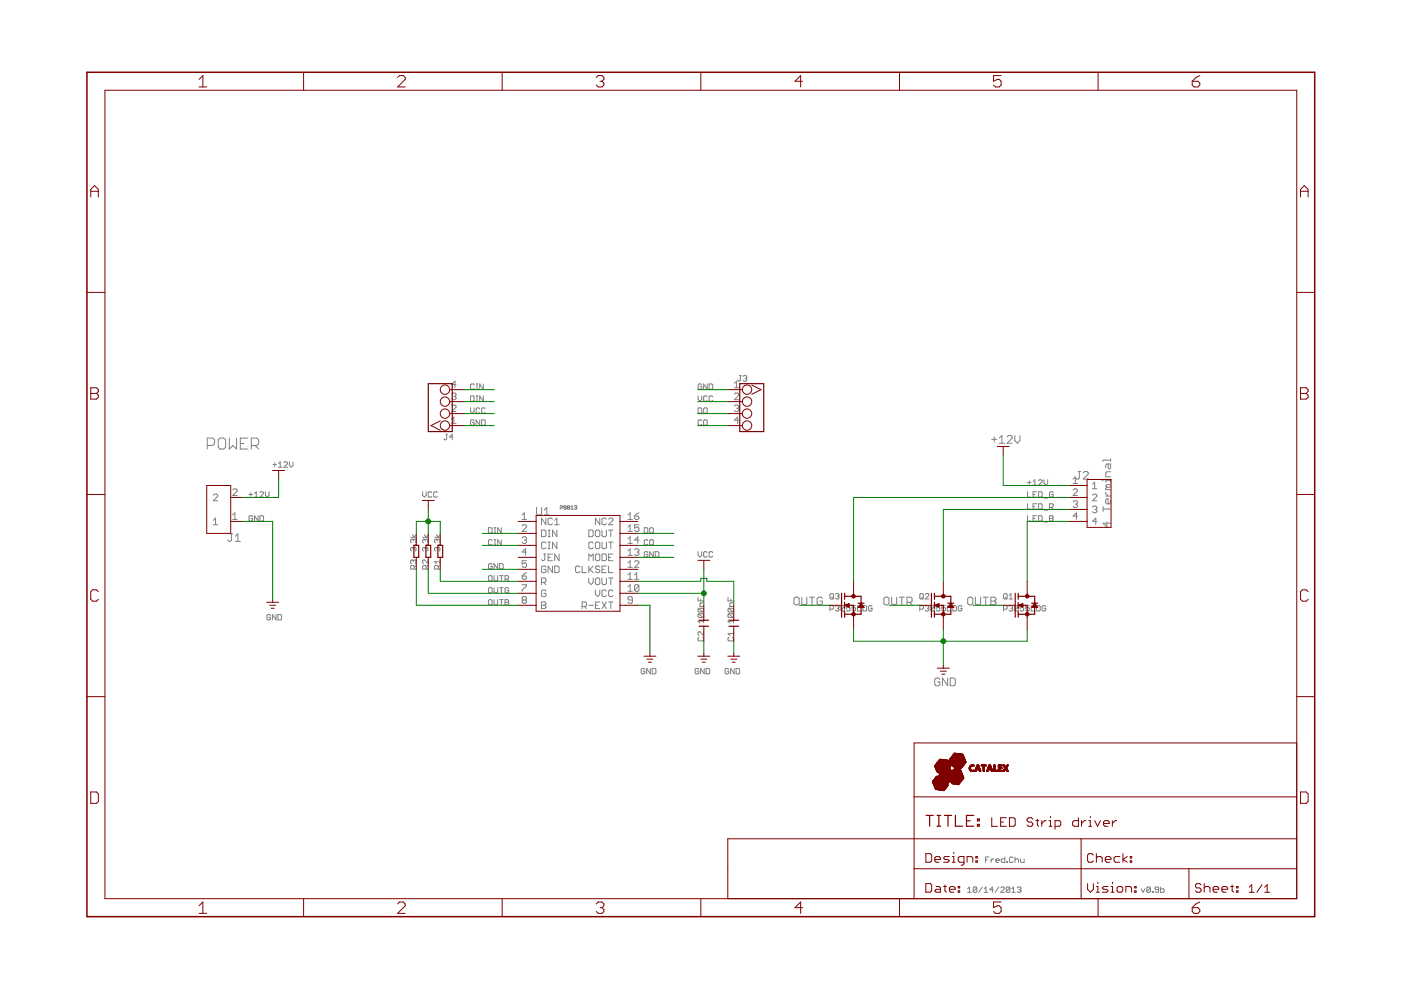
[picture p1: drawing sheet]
<svg xmlns="http://www.w3.org/2000/svg" width="297mm" height="210mm" viewBox="0 0 297 210" stroke-linecap="round" stroke-linejoin="round" font-family="sans-serif">
<g fill="none" stroke="#808080" stroke-width=".21">
<path d="M156.8 79.6h.4M157 79.6v1l-.2 .2-.4-.2M157.5 79.8l.3-.2h.3l.2 .2-.2 .4M43.9 94.4h1.2l.4-.4v-.7l-.4-.4h-1.2v2.3M46.7 92.9h.7l.4 .4v1.5l-.4 .4h-.7l-.4-.4v-1.5zM48.6 92.9v2.3l.8-.8 .8 .8v-2.3M50.9 94h.8M52.5 92.9h-1.6v2.3h1.6M53.3 94.4h1.2l.3-.4v-.7l-.3-.4h-1.2v2.3M54.1 94.4l.7 .8M57.9 98.5h.7M58.3 98.1v.8"/>
<path d="M59 98.3l.4-.4v1.2M59 99.1h.8M60.2 98.1l.2-.2h.4l.2 .2v.2l-.8 .8h.8M61.4 97.9v.8l.3 .4 .4-.4v-.8M94.5 92.1h.4M94.7 92.1v.9l-.2 .2-.4-.2M95.8 88.9l.4-.5v1.4M95.8 89.8h.9M95.8 86.1l.2-.2h.5l.2 .2v.2l-.9 1h.9M95.8 83.6l.2-.3h.5l.2 .3-.2 .5M96.1 92.6h-.8l.6-.5v1.1M96.2 84.1h.3"/>
<path d="M96.5 84.1l.2 .2-.2 .5h-.5l-.2-.3M96.7 81.5h-.9l.7-.7v1.4M99.8 86.5v.7l.3 .4 .4-.4v-.7M99.8 83.9h.5l.2 .2v.8l-.2 .2h-.5zM100.5 89.2l-.2-.2h-.4l-.1 .2v.8l.1 .2h.4l.2-.2v-.4h-.4M100.5 81.6l-.2-.2h-.4l-.1 .2v.8l.1 .1h.4l.2-.1M100.9 81.4h.4M100.9 82.5h.4M100.9 85.1h.4M100.9 83.9h.4M101.1 81.4v1.1M101.1 83.9v1.2"/>
<path d="M101.7 89v1.2l-.8-1.2v1.2M101.7 86.7l-.2-.2h-.4l-.2 .2v.7l.2 .2h.4l.2-.2M102.1 89h.6l.2 .2v.8l-.2 .2h-.6zM102.5 81.4v1.1l-.8-1.1v1.1M102.5 83.9v1.2l-.8-1.2v1.2M102.9 86.7l-.2-.2h-.4l-.2 .2v.7l.2 .2h.4l.2-.2M148 83.9v.8l.4 .4 .4-.4v-.8M148 86.5h.6l.2 .2v.7l-.2 .2h-.6zM148.8 89.2l-.2-.2h-.4l-.2 .2v.8l.2 .2h.4l.2-.2M148.8 81.6l-.2-.2h-.4l-.2 .2v.8l.2 .1h.4l.2-.1v-.4h-.4M149.4 86.5h.4l.1 .2v.7l-.1 .2h-.4l-.2-.2v-.7zM149.4 89h.4l.1 .2v.8l-.1 .2h-.4l-.2-.2v-.8z"/>
<path d="M149.9 81.4v1.1l-.7-1.1v1.1M149.9 84.1l-.1-.2h-.4l-.2 .2v.8l.2 .2h.4l.1-.2M150.3 81.4h.6l.2 .2v.8l-.2 .1h-.6zM151.1 84.1l-.2-.2h-.4l-.2 .2v.8l.2 .2h.4l.2-.2M155.7 83.6l.2-.3h.5l.2 .3v.2l-.9 1h.9M155.7 86.1l.2-.2h.5l.2 .2-.2 .5M155.7 81.3l.5-.5v1.4M155.7 82.2h.9M156.2 86.6h.2M156.4 86.6l.2 .2-.2 .5h-.5l-.2-.3M156.6 89.1h-.9l.7-.7v1.4M157.9 80.2h.2"/>
<path d="M158.1 80.2l.2 .2-.2 .4h-.3l-.3-.2M210.2 93.2h1.1M210.8 92.6v1.1M211.9 92.9l.5-.5v1.6M211.9 94h1.1M213.5 92.6l.3-.2h.5l.3 .2v.3l-1.1 1.1h1.1M215.2 92.4v1l.5 .6 .5-.6v-1M228.6 100h.5M228.8 100v1.3l-.2 .3h-.3l-.3-.3M234.9 98.4v.8l.3 .3 .3-.3v-.8h-.8l-.3 .3v.5M235.5 97.6h-1.6v.2M235.5 97.3v.5"/>
<path d="M45.2 111.3h1M45.2 105l.3-.2h.4l.3 .2v.2l-1 1h1M45.2 110.3l.5-.4v1.4M48.8 113.2h.5M49.1 113.2v1.3l-.3 .3h-.3l-.2-.3M49.3 110.1h1M49.3 103.9l.3-.2h.4l.3 .2v.2l-1 1h1M49.3 109.2l.5-.5v1.4M49.9 114.8h1.1M49.9 113.7l.5-.5v1.6M52.8 104.8h.8M53.2 104.5v.7"/>
<path d="M53.6 109.5l-.2-.2h-.4l-.2 .2v.8l.2 .2h.4l.2-.2v-.4h-.4M54 105.4h.7M54 104.6l.3-.3v1.1M54.7 109.3v1.2l-.7-1.2v1.2M55.1 109.3h.6l.2 .2v.8l-.2 .2h-.6zM55.1 104.5l.2-.2h.4l.2 .2v.1l-.8 .8h.8M56.3 104.3v.7l.4 .4 .3-.4v-.7M87.1 113.9h1.1M87.4 113.3l.4 .6 .4-.6M87.6 116.3l-.2-.2-.3 .2v.3l.1 .2M87.6 116.3l.2-.2 .4 .2v.3l-.2 .2M87.6 114.5l-.2-.2-.3 .2v.4l.1 .2"/>
<path d="M87.6 114.5l.2-.2 .4 .2v.4l-.2 .2M87.6 118.9l-.2-.2-.3 .2v.4l.1 .2M87.6 114.5v.2M87.6 116.3v.2M87.6 118.9v.2M87.6 118.9l.2-.2 .4 .2v.4l-.2 .2M88 115.5h.2v.2h-.2zM88.2 119.9l-.4 .4M89.6 113.9h1.1M89.6 104.3v.7l.4 .4 .4-.4v-.7M90 113.3l.4 .6 .3-.6M90.2 116.3l-.2-.2-.4 .2v.3l.2 .2"/>
<path d="M90.2 116.3l.2-.2 .3 .2v.3l-.1 .2M90.2 114.5l-.2-.2-.4 .2v.4l.2 .2M90.2 114.5l.2-.2 .3 .2v.4l-.1 .2M90.2 114.5v.2M90.2 116.3v.2M90.6 115.5h.1v.2h-.1zM90.7 118.7v.8l-.7-.8-.4 .2v.4l.2 .2M90.7 119.9l-.3 .4M91.5 104.5l-.1-.2h-.4l-.2 .2v.7l.2 .2h.4l.1-.2M92.1 113.9h1.2M92.5 113.3l.4 .6 .4-.6M92.7 116.3l-.2-.2-.4 .2v.3l.2 .2"/>
<path d="M92.7 114.5l-.2-.2-.4 .2v.4l.2 .2M92.7 116.3l.2-.2 .4 .2v.3l-.2 .2M92.7 114.5v.2M92.7 116.3v.2M92.7 114.5l.2-.2 .4 .2v.4l-.2 .2M92.7 104.5l-.2-.2h-.4l-.2 .2v.7l.2 .2h.4l.2-.2M93.1 115.5h.2v.2h-.2zM93.3 118.7v.8M93.3 119.9l-.4 .4M93.3 119.1h-1.2l.4 .4M103.6 111.9h.5l.2 .2v.7l-.2 .2h-.5zM104.3 119.7l-.2-.2h-.3l-.2 .2v.8l.2 .1h.3l.2-.1v-.4h-.4"/>
<path d="M104.3 114.6l-.2-.2h-.3l-.2 .2v.8l.2 .2h.3l.2-.2M104.8 113h.3M104.8 111.9h.3M104.8 114.4h.3M104.8 115.6h.3M104.9 111.9v1.1M104.9 114.4v1.2M105.5 119.5v1.1l-.7-1.1v1.1M105.9 119.5h.6l.2 .2v.8l-.2 .1h-.6zM106.3 111.9v1.1l-.8-1.1v1.1M106.3 114.4v1.2l-.8-1.2v1.2M110.7 111.5l.2-.2h.5l.2 .2v.2l-.9 1h.9"/>
<path d="M110.7 109.2l.5-.5v1.4M110.7 110.1h.9M110.7 114l.2-.2h.5l.2 .2-.2 .5M111.2 114.5h.2M111.4 114.5l.2 .2-.2 .5h-.5l-.2-.2M111.6 118.9h-.9v.7l.5-.2 .4 .2v.5l-.2 .2h-.5l-.2-.2M111.6 117.1h-.9l.7-.7v1.4M113.7 107.6v1.3l.3 .3h.6l.2-.3v-1.3M114.8 112.4h.7l.2 .2v1l-.2 .2h-.7zM115.3 117.5h.4M115.4 109.2h1.1M115.4 108.1l.5-.5v1.6"/>
<path d="M115.5 117.5v1.1l-.2 .3-.5-.3M115.7 109.9v1.4l-.9-1.4v1.4M115.7 115.2l-.2-.3h-.5l-.2 .3v.9l.2 .2h.5l.2-.2M116.2 113.8h.5M116.2 112.4h.5M116.2 114.9h.5M116.2 116.3h.5M116.2 118.2h.5M116.4 112.4v1.4M116.4 114.9v1.4M117.1 110.1l-.2-.2h-.5l-.2 .2v.9l.2 .3h.5l.2-.3M117.1 117.5h-.9v1.4h.9"/>
<path d="M117.6 111.3h.9M117.6 110.3l.5-.4v1.4M118.1 112.4v1.4l-1-1.4v1.4M118.1 114.9v1.4l-1-1.4v1.4M118.5 117.5v1.4l-.9-1.4v1.4M118.8 107.7l.5-.1-.2-.4h-.3v.8M120 107.6l-.5-.1 .2-.3 .3 .2v.4l-.1 .2-.4-.2M120.4 107.6v-.4l.4 .2-.2 .2M120.4 107.6v.4l.4-.2-.2-.2M120.4 107.6h.2M121 108h.5M121 107.5l.3-.3v.8"/>
<path d="M121.8 107.4l.4-.2 .1 .2-.1 .2M122 107.6h.2M122.2 107.6l.1 .1-.1 .3-.4-.2M124.8 112.4h.7l.3 .2v1l-.3 .2h-.7zM124.8 118.9v-1.4l.5 .4 .5-.4v1.4M125.8 115.2l-.3-.3h-.4l-.3 .3v.9l.3 .2h.4l.3-.2M126.2 112.6l.3-.2h.4l.3 .2v1l-.3 .2h-.4l-.3-.2zM126.2 115.2l.3-.3h.4l.3 .3v.9l-.3 .2h-.4l-.3-.2zM126.2 117.7l.3-.2h.4l.3 .2v.9l-.3 .3h-.4l-.3-.3zM127.2 109.9v1.4l-1-1.4v1.4M127.6 112.4v1.2l.3 .2h.4l.3-.2v-1.2M127.6 114.9v1.2l.3 .2h.4l.3-.2v-1.2"/>
<path d="M127.6 117.5h.7l.3 .2v.9l-.3 .3h-.7zM128.6 110.1l-.3-.2h-.4l-.3 .2v.9l.3 .3h.4l.3-.3M129 110.1l.3-.2h.4l.3 .2v.2l-1 1h1M129 112.4h1M129 114.9h1M129 118.2h.5M129.5 112.4v1.4M129.5 114.9v1.4M130 117.5h-1v1.4h1M133.1 110.1h1M133.1 112.7h1M133.1 115.2h1"/>
<path d="M133.1 109.2l.5-.5v1.4M133.1 111.7l.5-.4v1.4M133.1 114.3l.5-.5v1.4M133.1 116.8l.5-.4v1.4M133.1 119.4l.5-.5v1.4M133.1 117.8h1M134.5 109.4h.7l.3 .5-.3 .2h-.4l-.3-.2zM134.5 116.6l.3-.2h.4l.3 .2-.3 .5M134.5 119.1l.3-.2h.4l.3 .2v.3l-1 .9h1M135 117.1h.2M135.2 117.1l.3 .2-.3 .5h-.4l-.3-.3M135.5 111.3h-1v.7l.5-.3 .5 .3v.4l-.3 .3h-.4l-.3-.3"/>
<path d="M135.5 114.5h-1l.7-.7v1.4M135.5 108.7l-1 .7M136.6 111.9h.6l.2 .2v.7l-.2 .2h-.6zM137.4 117.2l-.2-.2h-.4l-.2 .2v.7l.2 .2h.4l.2-.2v-.4h-.4M137.4 114.6l-.2-.2h-.4l-.2 .2v.8l.2 .2h.4l.2-.2M137.8 112.1l.1-.2h.4l.2 .2v.7l-.2 .2h-.4l-.1-.2zM137.9 114.4h.4l.2 .2v.8l-.2 .2h-.4l-.1-.2v-.8zM138.5 117v1.1l-.7-1.1v1.1M138.9 117h.6l.2 .2v.7l-.2 .2h-.6zM148 117v.7l.4 .4 .4-.4v-.7M149.9 117.2l-.1-.2h-.4l-.2 .2v.7l.2 .2h.4l.1-.2M151.1 117.2l-.2-.2h-.4l-.2 .2v.7l.2 .2h.4l.2-.2"/>
<path d="M217.8 106.8v1.1h.8M217.8 109.3v1.2h.8M217.8 104.3v1.1h.8M217.8 102.3h.8M218.2 101.9v.8M219 109.9h.4M219 104.8h.4M219 107.4h.4M219 102.1l.4-.4v1.2M219 102.9h.8M219.8 106.8h-.8v1.1h.8M219.8 109.3h-.8v1.2h.8"/>
<path d="M219.8 104.3h-.8v1.1h.8M220.2 106.8h.6l.2 .2v.8l-.2 .1h-.6zM220.2 101.9l.2-.2h.4l.2 .2v.2l-.8 .8h.8M220.2 104.3h.6l.2 .2v.7l-.2 .2h-.6zM220.2 109.3h.6l.2 .2v.8l-.2 .2h-.6zM221.4 110.7h.7M221.4 105.6h.7M221.4 108.1h.7M221.4 101.7v.8l.3 .4 .4-.4v-.8M222.5 107.6h.6l.2-.2v-.4l-.2-.2h-.6v1.1M222.5 109.3h.6l.2 .2-.2 .4 .2 .4-.2 .2h-.6zM222.5 109.9h.6"/>
<path d="M222.9 107.6l.4 .3M223.3 104.5l-.2-.2h-.4l-.2 .2v.7l.2 .2h.4l.2-.2v-.4h-.4M227.5 101.6l.5-.5v1.4M227.5 102.5h1M227.5 106.4l.3-.2h.4l.3 .2-.3 .5M227.5 103.9l.3-.2h.4l.3 .2v.2l-1 1h1M228 106.9h.2M228.2 106.9l.3 .2-.3 .5h-.4l-.3-.2M228.5 109.4h-1l.7-.7v1.4M229.7 100.2l.2-.2h.6l.2 .2v.3l-1 1.1h1M231.6 102.7l.5-.5v1.4M231.6 103.6h1"/>
<path d="M231.6 105l.3-.2h.4l.3 .2v.2l-1 1h1M231.6 107.5l.3-.2h.4l.3 .2-.3 .5M232.1 108h.2M232.3 108l.3 .2-.3 .5h-.4l-.3-.2M232.6 110.6h-1l.7-.7v1.4M233.6 101.9h.3M233.9 107.9h1.6M233.9 107.4v1.1M234.4 104.4v.2l.5 .6M234.4 105.2h1.1M234.7 110.7v1l-.8-.8h1.6M234.7 103.3l-.3 .2v.3h1.1"/>
<path d="M234.7 103.3h.8M235.5 101.7v.5M235.5 106v.6l-.3 .2h-.5l-.3-.2v-.6l.3-.3h.2v1.1M235.5 100h-.8l-.3 .3v.8h1.1M235.5 101.9h-1.1v.3M235.5 102.8h-.8l-.3 .2 .3 .3M57.4 130.5l-.2-.2h-.4l-.2 .2v.8l.2 .1h.4l.2-.1v-.4h-.4M58.5 130.3v1.1l-.7-1.1v1.1M58.9 130.3h.6l.2 .2v.8l-.2 .1h-.6zM87.8 120.6v-.5l-.2-.2h-.4l-.1 .2v.5h1.1M90.4 120.6v-.5l-.2-.2h-.4l-.2 .2v.5h1.1M92.9 120.6v-.5l-.2-.2h-.4l-.2 .2v.5h1.2"/>
<path d="M103.6 127.3l.2-.2h.3l.2 .2v.8l-.2 .2h-.3l-.2-.2zM103.8 122h.3l.2 .2v.8l-.2 .2h-.3l-.2-.2v-.8zM103.8 124.6h.3l.2 .2v.7l-.2 .2h-.3l-.2-.2v-.7zM104.8 122v1l.1 .2h.4l.2-.2v-1M104.8 124.6v.9l.1 .2h.4l.2-.2v-.9M104.8 127.1v1l.1 .2h.4l.2-.2v-1M105.9 122h.8M105.9 124.6h.8M105.9 127.1h.8M106.3 122v1.2M106.3 124.6v1.1M106.3 127.1v1.2"/>
<path d="M107.1 122.8h.6l.1-.2v-.4l-.1-.2h-.6v1.2M107.1 127.1h.6l.1 .2-.1 .4 .1 .4-.1 .2h-.6zM107.1 127.7h.6M107.5 122.8l.3 .4M107.8 124.8l-.1-.2h-.4l-.2 .2v.7l.2 .2h.4l.1-.2v-.3h-.3M110.7 122.1h.7l.2 .5-.2 .2h-.5l-.2-.2zM110.7 124h.9v.2l-.9 .9v.3M110.9 127.2l-.2-.2 .2-.5h.5l.2 .2-.2 .5M110.9 127.2l-.2 .2 .2 .5h.5l.2-.2-.2-.5M110.9 127.2h.5M111.6 121.4l-.9 .7M114.8 123.5h.7l.2-.2v-.5l-.2-.2h-.7v1.4"/>
<path d="M114.8 127.6h.7l.2 .3-.2 .4 .2 .5-.2 .2h-.7zM114.8 128.3h.7M115.3 123.5l.4 .5M115.7 120.2l-.2-.2h-.5l-.2 .2v1l.2 .2h.5l.2-.2v-.5h-.4M115.7 125.3l-.2-.2h-.5l-.2 .2v1l.2 .2h.5l.2-.2v-.5h-.4M117.1 120v1.4l-.9-1.4v1.4M117.6 120h.7l.2 .2v1l-.2 .2h-.7zM123 120.2l-.3-.2h-.4l-.3 .2v1l.3 .2h.4l.3-.2M123.4 128.6h.7l.3-.3v-.4l-.3-.3h-.7v1.4M123.4 120v1.4h1M123.9 128.6l.5 .4M124.8 128.3h1"/>
<path d="M124.8 120v1.4M124.8 122.6v.9l.5 .5 .5-.5v-.9M125.1 120.7l.7 .7M125.8 120l-1 .9M126.2 125.1v.9l.5 .5 .5-.5v-.9M126.2 128.3h.5M126.5 122.6h.4l.3 .2v.9l-.3 .3h-.4l-.3-.3v-.9zM127.2 120.2l-.3-.2h-.4l-.3 .5 .3 .2h.4l.3 .5-.3 .2h-.4l-.3-.2M127.2 127.6h-1v1.4h1M127.6 120.7h.5M127.6 122.6v1.1l.3 .3h.4l.3-.3v-1.1M127.6 127.6l1 1.4"/>
<path d="M128.6 120h-1v1.4h1M128.6 125.3l-.3-.2h-.4l-.3 .2v1l.3 .2h.4l.3-.2M128.6 127.6l-1 1.4M129 120v1.4h1M129 122.6h1M129 127.6h1M129.5 122.6v1.4M129.5 127.6v1.4M130 125.3l-.3-.2h-.4l-.3 .2v1l.3 .2h.4l.3-.2M133.1 120.3h1M133.1 122.8h1M133.1 124.4l.5-.4v1.4"/>
<path d="M133.1 121.9l.5-.5v1.4M133.1 125.4h1M134.1 127.2h-.7l-.3-.2 .3-.5h.4l.3 .2v1l-.3 .2h-.4l-.3-.2M134.5 122.8h1M134.5 121.9l.5-.5v1.4M135.5 124.2l-.3-.2h-.4l-.3 .2v.9M135.5 124.2v.9l-.3 .3h-.4l-.3-.3M135.5 124.2l-1 .9M148 126.6v.8h1.2M148.2 129h.8l.2 .2v.4l-.2 .2M148.2 130.1l-.2 .2v.4l.2 .2h.8M148.2 130.1h.8l.2 .2v.4l-.2 .2"/>
<path d="M148.2 129l-.2 .2v.4l.2 .2h.8M148.2 135.1l-.2 .2v.4l.2 .2h.8l.2-.2v-.4l-.2-.2M148.2 130.1l.8 .8M148.2 129l.8 .8M148.6 127v.4M149.2 131.7h-1.2l.4 .4M149.2 127.8h-.6l-.2 .2v.6h.8M149.2 131.3v.8M149.2 133.9v.8l-.8-.8-.4 .2v.4l.2 .2M154.3 126.6v.8h1.2M154.5 129h.8l.2 .2v.4l-.2 .2M154.5 130.1h.8l.2 .2v.4l-.2 .2"/>
<path d="M154.5 135.1l-.2 .2v.4l.2 .2h.8l.2-.2v-.4l-.2-.2M154.5 130.1l-.2 .2v.4l.2 .2h.8M154.5 129l-.2 .2v.4l.2 .2h.8M154.5 130.1l.8 .8M154.5 129l.8 .8M154.9 127v.4M155.5 131.7h-1.2l.4 .4M155.5 131.3v.8M155.5 133.9v.8M155.5 127.8h-.6l-.2 .2v.6h.8M155.5 134.3h-1.2l.4 .4M168.6 126.6h.6l.2 .3v1.1l-.2 .2h-.6l-.3-.2v-1.1z"/>
<path d="M170 126.6v1.4l.2 .2h.6l.3-.2v-1.4M171.6 126.6h1.1M172.2 126.6v1.6M174.3 126.9l-.2-.3h-.6l-.3 .3v1.1l.3 .2h.6l.2-.2v-.6h-.5M176 129.2h.5l.2-.2v-.4l-.2-.2h-.5v1.1M176.1 125.9h.4l.2 .1v.8l-.2 .2h-.4l-.1-.2v-.8zM176.3 126.6l.4 .4M177.1 128.6l.2-.2h.4l.2 .2-.2 .4M177.1 126l.2-.1h.4l.2 .1-.2 .4M177.5 129h.2M177.5 126.4h.2M177.7 126.4l.2 .2-.2 .4h-.4l-.2-.2"/>
<path d="M177.7 129l.2 .2-.2 .3h-.4l-.2-.2M179 128.6l-.1-.2h-.4l-.2 .2v.7M179 128.6v.7l-.1 .2h-.4l-.2-.2M179 128.6l-.7 .7M180.2 128.4h-.7v.6l.3-.2 .4 .2v.3l-.2 .2h-.4l-.1-.2M181.4 128.4h-.8v.6l.4-.2 .4 .2v.3l-.2 .2h-.4l-.2-.2M181.8 128.4v1.1h.8M183 128.4h.5l.2 .2v.7l-.2 .2h-.5zM184.9 128.6l-.2-.2h-.4l-.2 .2v.7l.2 .2h.4l.2-.2v-.3h-.4M187.7 126.6h.5l.3 .3v1.1l-.3 .2h-.5l-.3-.2v-1.1zM189 126.6v1.4l.3 .2h.5l.3-.2v-1.4M190.7 126.6h1"/>
<path d="M191.2 126.6v1.6M192.3 127.7h.8l.3-.3v-.5l-.3-.3h-.8v1.6M192.8 127.7l.6 .5M195 129.2h.6l.2-.2v-.4l-.2-.2h-.6v1.1M195.2 125.9h.4l.2 .1v.8l-.2 .2h-.4l-.2-.2v-.8zM195.4 126.6l.4 .4M196.2 128.6l.2-.2h.3l.2 .2-.2 .4M196.2 126l.2-.1h.3l.2 .1v.2l-.7 .8h.7M196.6 129h.1M196.7 129l.2 .2-.2 .3h-.3l-.2-.2M198.1 128.6l-.2-.2h-.4l-.2 .2v.7M198.1 128.6v.7l-.2 .2h-.4l-.2-.2"/>
<path d="M198.1 128.6l-.8 .7M199.3 128.4h-.8v.6l.4-.2 .4 .2v.3l-.2 .2h-.4l-.2-.2M200.4 128.4h-.7v.6l.3-.2 .4 .2v.3l-.2 .2h-.3l-.2-.2M200.9 128.4v1.1h.7M202 128.4h.6l.2 .2v.7l-.2 .2h-.6zM203.9 128.6l-.1-.2h-.4l-.2 .2v.7l.2 .2h.4l.1-.2v-.3h-.3M205.4 126.6h.6l.2 .3v1.1l-.2 .2h-.6l-.2-.2v-1.1zM206.8 126.6v1.4l.3 .2h.5l.3-.2v-1.4M208.4 126.6h1.1M209 126.6v1.6M210.1 127.4h.8M210.1 126.6h.8l.3 .3v.3l-.3 .2 .3 .3v.3l-.3 .2h-.8z"/>
<path d="M212.8 129.2h.5l.2-.2v-.4l-.2-.2h-.5v1.1M213 125.9h.3l.2 .1v.8l-.2 .2h-.3l-.2-.2v-.8zM213.1 126.6l.4 .4M214 128.6l.1-.2h.4l.2 .2-.2 .4M214 127h.7M214 126.2l.3-.3v1.1M214.3 129h.2M214.5 129l.2 .2-.2 .3h-.4l-.1-.2M215.9 128.6l-.2-.2h-.4l-.2 .2v.7M215.9 128.6v.7l-.2 .2h-.4l-.2-.2M215.9 128.6l-.8 .7M217 128.4h-.7v.6l.4-.2 .3 .2v.3l-.1 .2h-.4l-.2-.2"/>
<path d="M218.2 128.4h-.8v.6l.4-.2 .4 .2v.3l-.2 .2h-.4l-.2-.2M218.6 128.4v1.1h.8M219.8 128.4h.6l.2 .2v.7l-.2 .2h-.6zM221.7 128.6l-.2-.2h-.4l-.1 .2v.7l.1 .2h.4l.2-.2v-.3h-.4M136.7 141.9l-.2-.2h-.4l-.1 .2v.8l.1 .2h.4l.2-.2v-.4h-.4M137.9 141.7v1.2l-.8-1.2v1.2M138.3 141.7h.6l.2 .2v.8l-.2 .2h-.6zM148.1 141.9l-.1-.2h-.4l-.2 .2v.8l.2 .2h.4l.1-.2v-.4h-.3M149.3 141.7v1.2l-.8-1.2v1.2M149.7 141.7h.6l.2 .2v.8l-.2 .2h-.6zM154.5 141.9l-.2-.2h-.4l-.2 .2v.8l.2 .2h.4l.2-.2v-.4h-.4M155.7 141.7v1.2l-.8-1.2v1.2"/>
<path d="M156.1 141.7h.5l.2 .2v.8l-.2 .2h-.5zM199.3 144l-.3-.2h-.5l-.3 .2v1.1l.3 .3h.5l.3-.3v-.5h-.6M200.9 143.8v1.6l-1.1-1.6v1.6M201.5 143.8h.8l.2 .2v1.1l-.2 .3h-.8zM205.1 188.4l.4-.3v1.1M205.1 189.2h.8M207.1 188.3l-.2-.2h-.4l-.2 .2v.7M207.1 188.3v.7l-.2 .2h-.4l-.2-.2M207.1 188.3l-.8 .7M208.3 188.1l-.8 1.1M208.7 189.2h.7M208.7 188.4l.3-.3v1.1"/>
<path d="M209 182.3h.3M209.7 181.7h-.7v1.2M210.1 182.1v.8M210.6 188.6h-.8l.6-.5v1.1M210.7 182.1l-.6 .4M211.1 182.5h.8l-.2-.4h-.4l-.2 .2v.4l.2 .2h.4M211.8 188.1l-.8 1.1M212.2 188.3l.2-.2h.3l.2 .2v.1l-.7 .8h.7M213 181.7v1.2h-.5l-.2-.2v-.4l.2-.2h.5M213.4 182.7h.2v.2h-.2zM214.1 188.3v.7l-.2 .2h-.4l-.2-.2M214.1 188.3l-.2-.2h-.4l-.2 .2v.7"/>
<path d="M214.1 188.3l-.8 .7M214.5 189.2h.8M214.5 188.4l.4-.3v1.1M214.8 181.9l-.2-.2h-.4l-.2 .2v.8l.2 .2h.4l.2-.2M215.2 182.3l.2-.2h.4l.2 .2v.6M215.2 181.7v1.2M215.7 188.3l.2-.2h.4l.2 .2-.2 .3M216.1 188.6h.2M216.3 188.6l.2 .2-.2 .4h-.4l-.2-.2M216.4 182.1v.6l.2 .2h.5v-.8M242 188.4l.4 .8 .3-.8M243.9 188.3v.7l-.2 .2h-.4l-.2-.2"/>
<path d="M243.9 188.3l-.2-.2h-.4l-.2 .2v.7M243.9 188.3l-.8 .7M244.3 189h.2v.2h-.2zM245.7 188.6h-.6l-.2-.2 .2-.3h.4l.2 .2v.7l-.2 .2h-.4l-.2-.2M246.1 188.1v1.1h.5l.2-.2v-.4l-.2-.2h-.5"/>
</g>
<g fill="none" stroke="#800000" stroke-width=".21">
<path d="M22.2 19.1h252.7v171.4h-252.7zM42.2 16.8l.8-.8v2.4M42.2 18.4h1.6M64.4 15.3v3.8M84.3 16.4l.4-.4h.8l.4 .4v.4l-1.6 1.6h1.6M106.5 15.3v3.8M126.4 16.4l.4-.4h.8l.4 .4v.4l-.4 .4M127.2 17.2h.4M127.6 17.2l.4 .4v.4l-.4 .4h-.8l-.4-.4M148.6 15.3v3.8M170.2 17.2h-1.6l1.2-1.2v2.4M190.7 15.3v3.8"/>
<path d="M212.3 16h-1.6v1.2l.8-.4h.4l.4 .4v.8l-.4 .4h-.8l-.4-.4M232.8 15.3v3.8M252.8 17.2h1.2l.4 .4v.4l-.4 .4h-.8l-.4-.4zM254.4 16l-.8 .4-.8 .8M19.2 41.8v-1.6l.8-.9 .8 .9v1.6M19.2 40.6h1.6M275.7 40.6h1.6M275.7 41.8v-1.6l.8-.9 .8 .9v1.6M18.4 62h3.8M274.9 62h3.8M19.2 82.2h1.2l.4 .4v.4l-.4 .4 .4 .4v.4l-.4 .4h-1.2zM19.2 83.4h1.2"/>
<path d="M57.8 99.8h2.5M59.1 99.8v1.9M93.3 89.2l-1.9 1 1.9 1M95.3 90.2h3.1M95.3 87.7h3.1M95.3 85.2h3.1M95.3 82.6h3.1M154.3 90.2h3.1M154.3 87.7h3.1M154.3 85.2h3.1M154.3 82.6h3.1M159.4 81.6l2 1-2 1"/>
<path d="M211.4 94.7h2.6M212.7 94.7v1.9M275.7 82.2h1.2l.4 .4v.4l-.4 .4 .4 .4v.4l-.4 .4h-1.2zM275.7 83.4h1.2M18.4 104.8h3.8M43.8 102.9h5.1v10.2h-5.1zM48.9 110.6h2.6M48.9 105.5h2.6M88.3 113.1v2.5M88.3 118.2v2.5M89.5 106.1h2.6M90.8 106.1v1.9"/>
<path d="M90.8 113.1v2.5M90.8 118.2v2.5M93.3 113.1v2.5M93.3 118.2v2.5M109.9 110.6h3.8M109.9 113.1h3.8M109.9 115.6h3.8M109.9 118.2h3.8M113.7 109.3h17.7v20.3h-17.7zM131.4 110.6h3.9M131.4 113.1h3.9M131.4 115.6h3.9"/>
<path d="M131.4 118.2h3.9M148 118.8h2.5M149.2 118.8v1.9M226.7 110.6h3.8M226.7 102.9h3.8M226.7 105.5h3.8M226.7 108h3.8M230.5 101.7h5.1v10.1h-5.1zM274.9 104.8h3.8M20.8 125.5l-.4-.4h-.8l-.4 .4v1.6l.4 .4h.8l.4-.4M56.5 127.7h2.6M57.2 128.3h1.2"/>
<path d="M57.5 129h.6M57.8 127.1v.6M109.9 120.7h3.8M109.9 123.3h3.8M109.9 125.8h3.8M109.9 128.3h3.8M131.4 120.7h3.9M131.4 123.3h3.9M131.4 125.8h3.9M131.4 128.3h3.9M136.5 139.1h2.6M137.2 139.8h1.2"/>
<path d="M137.8 138.5v.6M148 139.1h2.5M148.6 139.8h1.3M149.2 128.3v3.2M149.2 132.8v3.2M149.2 138.5v.6M154.3 139.1h2.5M154.9 139.8h1.3M155.6 128.3v3.2M155.6 132.8v3.2M155.6 138.5v.6M175.9 128.3h2.5"/>
<path d="M181 123.3v3.1M181 130.2v3.2M194.9 128.3h2.6M200 123.3v3.1M200 130.2v3.2M212.7 128.3h2.5M217.8 123.3v3.1M217.8 130.2v3.2M277.3 125.5l-.4-.4h-.8l-.4 .4v1.6l.4 .4h.8l.4-.4M18.4 147.7h3.8M137.5 140.4h.6M148.9 140.4h.6"/>
<path d="M155.3 140.4h.6M198.7 141.7h2.6M199.4 142.3h1.2M199.7 142.9h.6M200 141v.7M274.9 157.5h-81.1v33M274.9 147.7h3.8M19.2 167.9h1.2l.4 .4v1.6l-.4 .4h-1.2zM193.7 177.8h-39.4v12.7M193.8 177.8h81.1M193.8 169h81.1M210.3 173.4v1.8h1.2"/>
<path d="M212.2 174.3h.5M213.4 173.4h-1.2v1.8h1.2M214 173.4h.9l.3 .3v1.2l-.3 .3h-.9zM219 173.7l-.3-.3h-.6l-.3 .3v.3l.3 .3h.6l.3 .3v.3l-.3 .3h-.6l-.3-.3M219.6 174h.6M219.9 173.7v1.2l.3 .3M220.9 174v1.2M221.8 174h-.3l-.6 .6M222.4 175.2h.6M222.4 174h.3v1.2M222.7 173.1v.3M223.7 175.2h.9l.3-.3v-.6l-.3-.3h-.9v1.8"/>
<path d="M228.6 173.4v1.8h-.9l-.3-.3v-.6l.3-.3h.9M229.2 177.8v12.7M229.3 174v1.2M230.2 174h-.3l-.6 .6M230.8 175.2h.7M230.8 174h.4v1.2M231.2 173.1v.3M232.1 174l.6 1.2 .6-1.2M234 174.6h1.2v-.3l-.3-.3h-.6l-.3 .3v.6l.3 .3h.6M235.8 174v1.2M236.7 174h-.2l-.7 .6M275.7 167.9h1.2l.4 .4v1.6l-.4 .4h-1.2z"/>
<path d="M42.2 192l.8-.8v2.5M42.2 193.7h1.6M64.4 190.5v3.9M84.3 191.6l.4-.4h.8l.4 .4v.4l-1.6 1.7h1.6M106.5 190.5v3.9M126.4 191.6l.4-.4h.8l.4 .4v.4l-.4 .4M127.2 192.4h.4M127.6 192.4l.4 .4v.5l-.4 .4h-.8l-.4-.4M148.6 190.5v3.9M170.2 192.4h-1.6l1.2-1.2v2.5M190.7 190.5v3.9M193.8 184.2h81.1"/>
<path d="M196.3 187.3h.9l.3 .3v1.3l-.3 .3h-.9zM196.3 181h.9l.3 .3v1.2l-.3 .3h-.9zM198.2 182.2h1.2v-.3l-.3-.3h-.6l-.3 .3v.6l.3 .3h.6M198.5 188h.6l.3 .3v.9h-.9l-.3-.3 .3-.3h.9M200 188h.7M200.3 187.6v1.3l.4 .3M201.3 181.6h-1l-.3 .3 .3 .3h.7l.3 .3-.3 .3h-1M201.3 188.6h1.2v-.3l-.3-.3h-.6l-.3 .3v.6l.3 .3h.6M201.9 182.8h.6M201.9 181.6h.3v1.2M202.2 180.7v.3M203.2 188.9h.3v.3h-.3z"/>
<path d="M203.2 188h.3v.3h-.3zM204.4 182.8h-.9l-.3-.3v-.6l.3-.3h.9v1.5l-.3 .3h-.3M205 182.8v-1.2h1l.2 .3v.9M206.9 182.5h.3v.3h-.3zM206.9 181.6h.3v.3h-.3zM212.3 191.2h-1.6v1.2l.8-.4h.4l.4 .4v.9l-.4 .4h-.8l-.4-.4M230.6 187.3v1.3l.6 .6 .6-.6v-1.3M231.8 181.3l-.3-.3h-.6l-.3 .3v1.2l.3 .3h.6l.3-.3M232.5 189.2h.6M232.5 188h.3v1.2M232.5 181.9l.3-.3h.6l.3 .3v.9M232.5 181v1.8"/>
<path d="M232.8 187v.3M232.8 190.5v3.9M234.3 182.2h1.2v-.3l-.3-.3h-.6l-.3 .3v.6l.3 .3h.6M234.9 188h-.9l-.3 .3 .3 .3h.6l.3 .3-.3 .3h-.9M235.6 189.2h.6M235.6 188h.3v1.2M235.9 187v.3M236.8 188.3l.3-.3h.6l.3 .3v.6l-.3 .3h-.6l-.3-.3zM237.4 181.6h-.9l-.3 .3v.6l.3 .3h.9M238.1 181v1.8M238.7 189.2v-1.2h.9l.3 .3v.9M239 181.6l-.9 .6 .9 .6"/>
<path d="M239.6 182.5h.3v.3h-.3zM239.6 181.6h.3v.3h-.3zM240.6 188.9h.3v.3h-.3zM240.6 188h.3v.3h-.3zM252.1 184.2v6.3M252.8 192.4h1.2l.4 .4v.5l-.4 .4h-.8l-.4-.4zM254.4 191.2l-.8 .4-.8 .8M254.7 187.6l-.3-.3h-.7l-.3 .3v.4l.3 .3h.7l.3 .3v.3l-.3 .3h-.7l-.3-.3M255.3 187.3v1.9M255.3 188.3l.3-.3h.6l.3 .3v.9M257.2 188.6h1.2v-.3l-.3-.3h-.6l-.3 .3v.6l.3 .3h.6M259.1 188.6h1.2v-.3l-.3-.3h-.6l-.3 .3v.6l.3 .3h.6"/>
<path d="M260.9 188h.6M261.2 187.6v1.3l.3 .3M262.2 188.9h.3v.3h-.3zM262.2 188h.3v.3h-.3zM264.9 188.1l.5-.5v1.6M264.9 189.2h1M267.6 187.6l-1.1 1.6M268.1 189.2h1.1M268.1 188.1l.6-.5v1.6"/>
<circle cx="94.3" cy="90.2" r=".99"/>
<circle cx="94.3" cy="87.7" r=".99"/>
<circle cx="94.3" cy="85.2" r=".99"/>
<circle cx="94.3" cy="82.6" r=".99"/>
<circle cx="158.4" cy="87.7" r=".99"/>
<circle cx="158.4" cy="90.2" r=".99"/>
<circle cx="158.4" cy="85.2" r=".99"/>
<circle cx="158.4" cy="82.6" r=".99"/>
</g>
<g fill="none" stroke="#800000" stroke-width=".25">
<path d="M90.8 81.3h5.1v10.2h-5.1zM156.8 81.3h5.1v10.2h-5.1zM87.8 115.6h1v2.6h-1zM90.3 115.6h1v2.6h-1zM92.8 115.6h1.1v2.6h-1.1zM148.2 132.8h2M148.2 131.5h2M154.6 132.8h2M154.6 131.5h2M178.4 125.8v5.1M179.1 126.4h3.5v3.8h-3.5M179.1 125.8v1.3"/>
<path d="M179.1 127.7v1.3M179.1 129.6v1.3M179.4 128.3h1.6v1.9M179.4 128.3l.6 .4M179.6 128.2l.4 .5M180 128l-.9 .3 .9 .4M180 128v.7M180 128l-.6 .3M181.9 127.9h1.3M182.6 127.9l.6 .9h-1.3zM182.6 128.3l.3 .5M182.6 128.3l-.4 .5"/>
<path d="M182.6 128.3l.3 .4M182.6 128.3l-.4 .4M197.5 125.8v5.1M198.1 126.4h3.5v3.8h-3.5M198.1 125.8v1.3M198.1 127.7v1.3M198.1 129.6v1.3M198.4 128.3h1.6v1.9M198.4 128.3l.7 .4M198.6 128.2l.5 .5M199.1 128l-1 .3 1 .4M199.1 128v.7"/>
<path d="M199.1 128l-.7 .3M201 127.9h1.2M201.6 127.9l.6 .9h-1.2zM201.6 128.3l.3 .5M201.6 128.3l-.3 .5M201.6 128.3l.3 .4M201.6 128.3l-.3 .4M215.2 125.8v5.1M215.9 126.4h3.5v3.8h-3.5M215.9 125.8v1.3M215.9 127.7v1.3M215.9 129.6v1.3"/>
<path d="M216.2 128.3h1.6v1.9M216.2 128.3l.6 .4M216.4 128.2l.4 .5M216.8 128l-.9 .3 .9 .4M216.8 128v.7M216.8 128l-.6 .3M218.7 127.9h1.3M219.4 127.9l.6 .9h-1.3zM219.4 128.3l.3 .5M219.4 128.3l-.3 .5M219.4 128.3l.3 .4M219.4 128.3l-.3 .4"/>
<path d="M196.3 172.9h1.6M197.1 172.9v2.3M198.7 172.9h.7M198.7 175.2h.7M199.1 172.9v2.3M200.2 172.9h1.6M201 172.9v2.3M202.6 172.9v2.3h1.5M204.9 174h.8M206.4 172.9h-1.5v2.3h1.5M207.2 174.8h.4v.4h-.4zM207.2 173.7h.4v.3h-.4z"/>
</g>
<g fill="#800000" stroke="#800000" stroke-width=".21">
<path d="M180.6 126.2a.38 .38 0 0 1 .7 0 .38 .38 0 0 1-.2 .6 .38 .38 0 0 1-.5-.4l.4-.1 .1 .1-.1 .2-.4-.2z" fill-rule="evenodd"/>
<path d="M180.6 130a.38 .38 0 0 1 .7 0 .38 .38 0 0 1-.2 .6 .38 .38 0 0 1-.5-.4l.4-.1 .1 .1-.1 .2-.4-.2z" fill-rule="evenodd"/>
<path d="M199.8 126.1a.39 .39 0 0 1 .6 .2 .39 .39 0 0 1-.3 .5 .39 .39 0 0 1-.5-.4l.4-.1 .1 .2-.5-.1z" fill-rule="evenodd"/>
<path d="M199.8 129.9a.39 .39 0 0 1 .6 .2 .39 .39 0 0 1-.3 .5 .39 .39 0 0 1-.5-.4l.4-.1 .1 .2-.5-.1z" fill-rule="evenodd"/>
<path d="M217.6 126.1a.39 .39 0 0 1 .6 .2 .39 .39 0 0 1-.3 .5 .39 .39 0 0 1-.5-.4l.4-.1 .1 .2-.5-.1z" fill-rule="evenodd"/>
<path d="M217.6 129.9a.39 .39 0 0 1 .6 .2 .39 .39 0 0 1-.3 .5 .39 .39 0 0 1-.5-.4l.4-.1 .1 .2-.5-.1z" fill-rule="evenodd"/>
</g>
<path d="M18.4 15.3h260.3v179.1h-260.3z" fill="none" stroke="#800000" stroke-width=".32"/>
<g fill="#800000" stroke="#800000" stroke-width=".21">
<path d="M200 167.6h.2z"/>
<path d="M199.8 167.6h.4z"/>
<path d="M199.7 167.5l.5 .1z"/>
<path d="M199.5 167.5l.7 .1z"/>
<path d="M199.3 167.5h.9z"/>
<path d="M199.2 167.5h1.1z"/>
<path d="M199 167.4l1.3 .1z"/>
<path d="M198.8 167.4h1.5z"/>
<path d="M198.6 167.4h1.7z"/>
<path d="M198.4 167.4h1.9z"/>
<path d="M198.4 167.3l1.9 .1z"/>
<path d="M198.4 167.3l2 .1z"/>
<path d="M198.3 167.3h2.1z"/>
<path d="M198.3 167.2l2.1 .1z"/>
<path d="M198.3 167.2h2.2z"/>
<path d="M198.3 167.1l2.2 .1z"/>
<path d="M198.2 167.1h2.4z"/>
<path d="M198.2 167l2.4 .1z"/>
<path d="M198.2 167h2.4z"/>
<path d="M198.2 167h2.5z"/>
<path d="M198.2 166.9l2.5 .1z"/>
<path d="M198.2 166.9h2.5z"/>
<path d="M198.1 166.8l2.7 .1z"/>
<path d="M198.1 166.8h2.7z"/>
<path d="M198.1 166.7l2.7 .1z"/>
<path d="M198.1 166.7l2.8 .1z"/>
<path d="M198.1 166.7h2.8z"/>
<path d="M198.1 166.6l2.8 .1z"/>
<path d="M198.1 166.6h2.8z"/>
<path d="M198 166.6h3z"/>
<path d="M198 166.5l3 .1z"/>
<path d="M198 166.5h3z"/>
<path d="M198 166.4l3 .1z"/>
<path d="M198 166.4h3z"/>
<path d="M198 166.3l3 .1z"/>
<path d="M197.9 166.3l3 .1z"/>
<path d="M203.1 166.3l.1 .1z"/>
<path d="M197.9 166.3h3z"/>
<path d="M202.9 166.3h.4z"/>
<path d="M202.8 166.3h.5z"/>
<path d="M197.9 166.2l3 .1z"/>
<path d="M202.6 166.2l.7 .1z"/>
<path d="M202.4 166.2l.9 .1z"/>
<path d="M197.9 166.2h3z"/>
<path d="M202.2 166.2h1.1z"/>
<path d="M202.1 166.2h1.3z"/>
<path d="M197.9 166.1l3.1 .1z"/>
<path d="M201.9 166.1l1.5 .1z"/>
<path d="M197.8 166.1h3.2z"/>
<path d="M201.9 166.1h1.5z"/>
<path d="M201.9 166.1h1.6z"/>
<path d="M197.8 166l3.2 .1z"/>
<path d="M201.8 166l1.7 .1z"/>
<path d="M197.8 166h3.2z"/>
<path d="M201.8 166h1.7z"/>
<path d="M197.8 165.9l3.2 .1z"/>
<path d="M201.8 165.9l1.7 .1z"/>
<path d="M201.8 165.9l1.8 .1z"/>
<path d="M197.8 165.9h3.3z"/>
<path d="M201.8 165.9h1.8z"/>
<path d="M201.7 165.9h1.9z"/>
<path d="M197.8 165.8l3.3 .1z"/>
<path d="M201.7 165.8l1.9 .1z"/>
<path d="M197.7 165.8l3.4 .1z"/>
<path d="M201.7 165.8l2 .1z"/>
<path d="M197.7 165.8h3.4z"/>
<path d="M201.6 165.8h2.1z"/>
<path d="M201.5 165.8h2.2z"/>
<path d="M197.7 165.7l3.4 .1z"/>
<path d="M201.3 165.7l2.4 .1z"/>
<path d="M201.3 165.7l2.5 .1z"/>
<path d="M197.7 165.7h3.4z"/>
<path d="M201.3 165.7h2.5z"/>
<path d="M197.7 165.7h3.3z"/>
<path d="M197.7 165.6l3.3 .1z"/>
<path d="M201.3 165.6l2.5 .1z"/>
<path d="M197.8 165.6h3.2z"/>
<path d="M201.3 165.6h2.5z"/>
<path d="M201.2 165.6h2.7z"/>
<path d="M197.8 165.5l3.2 .1z"/>
<path d="M201.2 165.5l2.7 .1z"/>
<path d="M197.8 165.5h3.2z"/>
<path d="M201.3 165.5h2.6z"/>
<path d="M201.2 165.5h2.7z"/>
<path d="M197.9 165.5h3.1z"/>
<path d="M197.9 165.4l3 .1z"/>
<path d="M201.2 165.4l2.8 .1z"/>
<path d="M197.9 165.4h3z"/>
<path d="M201.2 165.4h2.8z"/>
<path d="M198 165.4h2.9z"/>
<path d="M198 165.3l2.9 .1z"/>
<path d="M201.2 165.3l2.8 .1z"/>
<path d="M201.1 165.3l3 .1z"/>
<path d="M198 165.3h2.9z"/>
<path d="M201.1 165.3h3z"/>
<path d="M198 165.2l2.9 .1z"/>
<path d="M201.1 165.2l3 .1z"/>
<path d="M198.1 165.2l2.8 .1z"/>
<path d="M198.1 165.2h2.8z"/>
<path d="M201.1 165.2h3z"/>
<path d="M198.1 165.2h2.7z"/>
<path d="M201.1 165.2h3.1z"/>
<path d="M198.1 165.1l2.7 .1z"/>
<path d="M201.1 165.1l3.1 .1z"/>
<path d="M198.1 165.1h2.7z"/>
<path d="M201.1 165.1h3.1z"/>
<path d="M198.2 165.1h2.6z"/>
<path d="M201 165.1h3.3z"/>
<path d="M198.2 165l2.6 .1z"/>
<path d="M201 165l3.3 .1z"/>
<path d="M198.2 165h2.6z"/>
<path d="M201 165h3.3z"/>
<path d="M198.3 165h2.5z"/>
<path d="M198.3 164.9l2.5 .1z"/>
<path d="M201 164.9l3.3 .1z"/>
<path d="M198.3 164.9l2.4 .1z"/>
<path d="M198.3 164.9h2.4z"/>
<path d="M201 164.9h3.3z"/>
<path d="M198.4 164.8l2.3 .1z"/>
<path d="M201 164.8l3.3 .1z"/>
<path d="M200.9 164.8l3.4 .1z"/>
<path d="M198.4 164.8h2.3z"/>
<path d="M200.9 164.8h3.4z"/>
<path d="M198.4 164.7l2.3 .1z"/>
<path d="M200.9 164.7l3.4 .1z"/>
<path d="M198.5 164.7l2.2 .1z"/>
<path d="M198.5 164.7h2.2z"/>
<path d="M200.9 164.7h3.4z"/>
<path d="M198.5 164.7h2.1z"/>
<path d="M200.9 164.7h3.3z"/>
<path d="M198.5 164.6l2.1 .1z"/>
<path d="M200.9 164.6l3.3 .1z"/>
<path d="M198.5 164.6h2.1z"/>
<path d="M200.9 164.6h3.3z"/>
<path d="M198.9 164.6h1.7z"/>
<path d="M198.9 164.5l1.7 .1z"/>
<path d="M200.9 164.5l3.3 .1z"/>
<path d="M199 164.5l1.6 .1z"/>
<path d="M199 164.5h1.4z"/>
<path d="M200.8 164.5h3.4z"/>
<path d="M199 164.5h1.2z"/>
<path d="M199.1 164.4l1 .1z"/>
<path d="M200.8 164.4l3.4 .1z"/>
<path d="M199.1 164.4l.8 .1z"/>
<path d="M200.8 164.4l3.3 .1z"/>
<path d="M199.1 164.4h.6z"/>
<path d="M200.8 164.4h3.4z"/>
<path d="M199.1 164.4h.5z"/>
<path d="M200.9 164.4h3.2z"/>
<path d="M199.1 164.3l.3 .1z"/>
<path d="M200.9 164.3l3.2 .1z"/>
<path d="M200.9 164.3h3.2z"/>
<path d="M200.5 164.3h.1z"/>
<path d="M200.3 164.2l.3 .1z"/>
<path d="M200.9 164.2l3.2 .1z"/>
<path d="M200.1 164.2l.6 .1z"/>
<path d="M199.9 164.2h.8z"/>
<path d="M201 164.2h3.1z"/>
<path d="M199.7 164.2h1z"/>
<path d="M199.5 164.1l1.2 .1z"/>
<path d="M201 164.1l3 .1z"/>
<path d="M199.4 164.1h1.4z"/>
<path d="M201 164.1h3z"/>
<path d="M199.2 164.1h1.6z"/>
<path d="M201.1 164.1h2.9z"/>
<path d="M199.2 164l1.6 .1z"/>
<path d="M201.1 164l2.9 .1z"/>
<path d="M199.2 164l1.7 .1z"/>
<path d="M199.2 164h1.7z"/>
<path d="M201.1 164h2.9z"/>
<path d="M199.1 164h1.8z"/>
<path d="M199.1 163.9l1.8 .1z"/>
<path d="M201.2 163.9l2.8 .1z"/>
<path d="M201.2 163.9l2.7 .1z"/>
<path d="M199.1 163.9h1.8z"/>
<path d="M201.2 163.9h2.7z"/>
<path d="M201.3 163.9h2.6z"/>
<path d="M199.1 163.8l1.9 .1z"/>
<path d="M201.3 163.8l2.6 .1z"/>
<path d="M199 163.8h2z"/>
<path d="M201.3 163.8h2.6z"/>
<path d="M199 163.7l2 .1z"/>
<path d="M201.3 163.7l2.6 .1z"/>
<path d="M198.9 163.7h2.2z"/>
<path d="M201.4 163.7h2.5z"/>
<path d="M198.8 163.7h2.3z"/>
<path d="M201.4 163.7h2.4z"/>
<path d="M198.7 163.6l2.4 .1z"/>
<path d="M201.4 163.6l2.4 .1z"/>
<path d="M198.6 163.6h2.5z"/>
<path d="M201.4 163.6h2.4z"/>
<path d="M198.7 163.6h2.5z"/>
<path d="M198.6 163.6h2.6z"/>
<path d="M201.5 163.6h2.3z"/>
<path d="M198.6 163.5l2.6 .1z"/>
<path d="M201.5 163.5l2.3 .1z"/>
<path d="M206 163.5l.3 .1z"/>
<path d="M198.6 163.5l2.7 .1z"/>
<path d="M205.9 163.5l.5 .1z"/>
<path d="M206.7 163.5l.2 .1z"/>
<path d="M207.7 163.5l.3 .1z"/>
<path d="M208.4 163.5l.3 .1z"/>
<path d="M209.2 163.5l.3 .1z"/>
<path d="M210.2 163.5l.3 .1z"/>
<path d="M210.7 163.5l.8 .1z"/>
<path d="M211.7 163.5l.8 .1z"/>
<path d="M212.6 163.5l.3 .1z"/>
<path d="M213.5 163.5l.3 .1z"/>
<path d="M198.6 163.5h2.6z"/>
<path d="M201.5 163.5h2.3z"/>
<path d="M205.8 163.5h.7z"/>
<path d="M206.7 163.5h.3z"/>
<path d="M207.7 163.5h.3z"/>
<path d="M208.4 163.5h.3z"/>
<path d="M209.2 163.5h.3z"/>
<path d="M210.2 163.5h.3z"/>
<path d="M210.7 163.5h.8z"/>
<path d="M211.7 163.5h.8z"/>
<path d="M212.6 163.5h.3z"/>
<path d="M213.5 163.5h.3z"/>
<path d="M198.6 163.4l2.7 .1z"/>
<path d="M201.5 163.4l2.3 .1z"/>
<path d="M205.8 163.4l.7 .1z"/>
<path d="M206.7 163.4l.3 .1z"/>
<path d="M207.6 163.4l.3 .1z"/>
<path d="M208.4 163.4l.3 .1z"/>
<path d="M209.2 163.4l.3 .1z"/>
<path d="M210.2 163.4l.3 .1z"/>
<path d="M210.7 163.4l.8 .1z"/>
<path d="M211.7 163.4l.8 .1z"/>
<path d="M212.7 163.4l.3 .1z"/>
<path d="M213.5 163.4l.3 .1z"/>
<path d="M201.6 163.4l2.2 .1z"/>
<path d="M198.6 163.4h2.7z"/>
<path d="M201.6 163.4h2.2z"/>
<path d="M205.7 163.4h.8z"/>
<path d="M206.7 163.4h.3z"/>
<path d="M207.6 163.4h.3z"/>
<path d="M208.4 163.4h.3z"/>
<path d="M209.2 163.4h.3z"/>
<path d="M210.1 163.4h.3z"/>
<path d="M210.7 163.4h.8z"/>
<path d="M211.7 163.4h.8z"/>
<path d="M212.7 163.4h.3z"/>
<path d="M213.4 163.4h.3z"/>
<path d="M201.6 163.4h2.1z"/>
<path d="M198.5 163.3l2.8 .1z"/>
<path d="M201.6 163.3l2.1 .1z"/>
<path d="M205.7 163.3l.8 .1z"/>
<path d="M206.7 163.3l.3 .1z"/>
<path d="M207.6 163.3l.3 .1z"/>
<path d="M208.4 163.3l.3 .1z"/>
<path d="M209.2 163.3l.3 .1z"/>
<path d="M210.1 163.3l.3 .1z"/>
<path d="M210.7 163.3l.8 .1z"/>
<path d="M211.7 163.3l.8 .1z"/>
<path d="M212.7 163.3l.3 .1z"/>
<path d="M213.4 163.3l.3 .1z"/>
<path d="M198.5 163.3l2.9 .1z"/>
<path d="M205.6 163.3l.9 .1z"/>
<path d="M198.5 163.3h2.9z"/>
<path d="M202 163.3h1.7z"/>
<path d="M205.7 163.3h.4z"/>
<path d="M206.3 163.3h.2z"/>
<path d="M206.7 163.3h.3z"/>
<path d="M207.6 163.3h.3z"/>
<path d="M208.4 163.3h.3z"/>
<path d="M209.3 163.3h.2z"/>
<path d="M210.1 163.3h.3z"/>
<path d="M210.7 163.3h.8z"/>
<path d="M211.7 163.3h.8z"/>
<path d="M212.7 163.3h.3z"/>
<path d="M213.4 163.3h.3z"/>
<path d="M202.1 163.3h1.6z"/>
<path d="M205.6 163.3h.4z"/>
<path d="M206.8 163.3h.2z"/>
<path d="M210.7 163.3h.3z"/>
<path d="M211.7 163.3h.3z"/>
<path d="M212.8 163.3h.3z"/>
<path d="M202.1 163.3h1.5z"/>
<path d="M205.6 163.3h.3z"/>
<path d="M206.8 163.3h.3z"/>
<path d="M198.5 163.2l3 .1z"/>
<path d="M202.1 163.2l1.4 .1z"/>
<path d="M205.6 163.2l.3 .1z"/>
<path d="M206.8 163.2l.2 .1z"/>
<path d="M207.6 163.2l.3 .1z"/>
<path d="M208.4 163.2l.3 .1z"/>
<path d="M209.3 163.2l.2 .1z"/>
<path d="M210.1 163.2l.3 .1z"/>
<path d="M210.7 163.2l.3 .1z"/>
<path d="M211.7 163.2l.3 .1z"/>
<path d="M212.8 163.2l.3 .1z"/>
<path d="M213.3 163.2l.3 .1z"/>
<path d="M198.5 163.2h3z"/>
<path d="M202.2 163.2h1.1z"/>
<path d="M205.5 163.2h.4z"/>
<path d="M206.8 163.2h.3z"/>
<path d="M207.5 163.2h.3z"/>
<path d="M208.4 163.2h.3z"/>
<path d="M209.3 163.2h.3z"/>
<path d="M210.1 163.2h.3z"/>
<path d="M210.7 163.2h.3z"/>
<path d="M211.7 163.2h.3z"/>
<path d="M212.8 163.2h.3z"/>
<path d="M213.3 163.2h.3z"/>
<path d="M202.2 163.2h.9z"/>
<path d="M206.8 163.2h1z"/>
<path d="M209.3 163.2h1.1z"/>
<path d="M202.2 163.2h.7z"/>
<path d="M205.5 163.2h.3z"/>
<path d="M206.8 163.2h1.1z"/>
<path d="M212.9 163.2h.2z"/>
<path d="M198.5 163.1l3 .1z"/>
<path d="M202.2 163.1l.6 .1z"/>
<path d="M205.5 163.1l.3 .1z"/>
<path d="M206.8 163.1l1 .1z"/>
<path d="M208.4 163.1l.3 .1z"/>
<path d="M209.3 163.1l1.1 .1z"/>
<path d="M210.7 163.1l.3 .1z"/>
<path d="M211.7 163.1l.3 .1z"/>
<path d="M212.9 163.1l.2 .1z"/>
<path d="M213.3 163.1l.3 .1z"/>
<path d="M198.4 163.1h3z"/>
<path d="M202.3 163.1h.3z"/>
<path d="M205.5 163.1h.3z"/>
<path d="M206.8 163.1h1z"/>
<path d="M208.4 163.1h.3z"/>
<path d="M209.4 163.1h.9z"/>
<path d="M210.7 163.1h.3z"/>
<path d="M211.7 163.1h.3z"/>
<path d="M212.9 163.1h.3z"/>
<path d="M213.3 163.1h.3z"/>
<path d="M202.3 163.1h.1z"/>
<path d="M212.9 163.1h.2z"/>
<path d="M198.4 163l3 .1z"/>
<path d="M205.5 163l.3 .1z"/>
<path d="M206.8 163l1 .1z"/>
<path d="M208.4 163l.3 .1z"/>
<path d="M209.3 163l1 .1z"/>
<path d="M210.7 163l.3 .1z"/>
<path d="M211.7 163l.3 .1z"/>
<path d="M212.9 163l.3 .1z"/>
<path d="M213.3 163l.2 .1z"/>
<path d="M206.9 163l.9 .1z"/>
<path d="M209.4 163l.9 .1z"/>
<path d="M213.2 163l.3 .1z"/>
<path d="M198.4 163h3z"/>
<path d="M205.5 163h.3z"/>
<path d="M206.9 163h.2z"/>
<path d="M207.5 163h.3z"/>
<path d="M208.4 163h.3z"/>
<path d="M209.4 163h.3z"/>
<path d="M210 163h.3z"/>
<path d="M210.7 163h.3z"/>
<path d="M211.7 163h.3z"/>
<path d="M212.9 163h.3z"/>
<path d="M213.2 163h.3z"/>
<path d="M203.5 163h.2z"/>
<path d="M209.4 163h.2z"/>
<path d="M213 163h.2z"/>
<path d="M198.4 162.9l3 .1z"/>
<path d="M203.3 162.9l.5 .1z"/>
<path d="M205.5 162.9l.3 .1z"/>
<path d="M206.9 162.9l.2 .1z"/>
<path d="M207.5 162.9l.3 .1z"/>
<path d="M208.4 162.9l.3 .1z"/>
<path d="M209.4 162.9l.3 .1z"/>
<path d="M210 162.9l.3 .1z"/>
<path d="M210.7 162.9l.3 .1z"/>
<path d="M211.7 162.9l.3 .1z"/>
<path d="M213 162.9l.4 .1z"/>
<path d="M203.1 162.9l.7 .1z"/>
<path d="M211.7 162.9l.7 .1z"/>
<path d="M198.4 162.9h3z"/>
<path d="M202.9 162.9h.9z"/>
<path d="M205.5 162.9h.3z"/>
<path d="M206.9 162.9h.2z"/>
<path d="M207.5 162.9h.3z"/>
<path d="M208.4 162.9h.3z"/>
<path d="M209.4 162.9h.2z"/>
<path d="M210 162.9h.3z"/>
<path d="M210.7 162.9h.3z"/>
<path d="M211.7 162.9h.7z"/>
<path d="M213 162.9h.4z"/>
<path d="M202.8 162.9h1z"/>
<path d="M206.9 162.9h.3z"/>
<path d="M207.5 162.9h.2z"/>
<path d="M209.4 162.9h.3z"/>
<path d="M198.4 162.8l3 .1z"/>
<path d="M202.6 162.8l1.2 .1z"/>
<path d="M205.5 162.8l.3 .1z"/>
<path d="M206.9 162.8l.3 .1z"/>
<path d="M207.5 162.8l.2 .1z"/>
<path d="M208.4 162.8l.3 .1z"/>
<path d="M209.4 162.8l.3 .1z"/>
<path d="M210 162.8l.2 .1z"/>
<path d="M210.7 162.8l.3 .1z"/>
<path d="M211.7 162.8l.7 .1z"/>
<path d="M213 162.8l.4 .1z"/>
<path d="M202.4 162.8l1.5 .1z"/>
<path d="M209.5 162.8l.2 .1z"/>
<path d="M198.3 162.8h3.1z"/>
<path d="M202.3 162.8h1.6z"/>
<path d="M205.5 162.8h.3z"/>
<path d="M206.9 162.8h.3z"/>
<path d="M207.4 162.8h.3z"/>
<path d="M208.4 162.8h.3z"/>
<path d="M209.4 162.8h.3z"/>
<path d="M210 162.8h.2z"/>
<path d="M210.7 162.8h.3z"/>
<path d="M211.7 162.8h.7z"/>
<path d="M213 162.8h.4z"/>
<path d="M198.3 162.7l3.1 .1z"/>
<path d="M202.3 162.7l1.6 .1z"/>
<path d="M205.5 162.7l.3 .1z"/>
<path d="M207 162.7l.2 .1z"/>
<path d="M207.4 162.7l.3 .1z"/>
<path d="M208.4 162.7l.3 .1z"/>
<path d="M209.5 162.7l.2 .1z"/>
<path d="M210 162.7l.2 .1z"/>
<path d="M210.7 162.7l.3 .1z"/>
<path d="M211.7 162.7l.3 .1z"/>
<path d="M213 162.7l.5 .1z"/>
<path d="M198.3 162.7h3.1z"/>
<path d="M202.3 162.7h1.7z"/>
<path d="M205.5 162.7h.3z"/>
<path d="M207 162.7h.2z"/>
<path d="M207.4 162.7h.3z"/>
<path d="M208.4 162.7h.3z"/>
<path d="M209.5 162.7h.2z"/>
<path d="M209.9 162.7h.3z"/>
<path d="M210.7 162.7h.3z"/>
<path d="M211.7 162.7h.3z"/>
<path d="M212.9 162.7h.6z"/>
<path d="M212.9 162.7h.3z"/>
<path d="M213.2 162.7h.3z"/>
<path d="M198.3 162.6l3.1 .1z"/>
<path d="M202.3 162.6l1.7 .1z"/>
<path d="M205.5 162.6l.3 .1z"/>
<path d="M207 162.6l.2 .1z"/>
<path d="M207.4 162.6l.2 .1z"/>
<path d="M208.4 162.6l.3 .1z"/>
<path d="M209.5 162.6l.2 .1z"/>
<path d="M209.9 162.6l.2 .1z"/>
<path d="M210.7 162.6l.3 .1z"/>
<path d="M211.7 162.6l.3 .1z"/>
<path d="M212.9 162.6l.3 .1z"/>
<path d="M213.3 162.6l.2 .1z"/>
<path d="M198.2 162.6l3.2 .1z"/>
<path d="M209.5 162.6l.3 .1z"/>
<path d="M209.9 162.6l.3 .1z"/>
<path d="M198.2 162.6h3.3z"/>
<path d="M202.3 162.6h1.7z"/>
<path d="M205.5 162.6h.3z"/>
<path d="M207 162.6h.2z"/>
<path d="M207.4 162.6h.2z"/>
<path d="M208.4 162.6h.3z"/>
<path d="M209.5 162.6h.2z"/>
<path d="M209.9 162.6h.3z"/>
<path d="M210.7 162.6h.3z"/>
<path d="M211.7 162.6h.3z"/>
<path d="M212.9 162.6h.3z"/>
<path d="M213.3 162.6h.2z"/>
<path d="M202.2 162.6h1.9z"/>
<path d="M209.9 162.6h.2z"/>
<path d="M213.3 162.6h.3z"/>
<path d="M198.2 162.5l3.3 .1z"/>
<path d="M202.2 162.5l1.9 .1z"/>
<path d="M205.5 162.5l.3 .1z"/>
<path d="M207 162.5l.2 .1z"/>
<path d="M207.4 162.5l.2 .1z"/>
<path d="M208.4 162.5l.3 .1z"/>
<path d="M209.5 162.5l.3 .1z"/>
<path d="M209.9 162.5l.2 .1z"/>
<path d="M210.7 162.5l.3 .1z"/>
<path d="M211.7 162.5l.3 .1z"/>
<path d="M212.9 162.5l.3 .1z"/>
<path d="M213.3 162.5l.3 .1z"/>
<path d="M205.6 162.5l.3 .1z"/>
<path d="M207.1 162.5l.2 .1z"/>
<path d="M212.9 162.5l.2 .1z"/>
<path d="M198.2 162.5h3.3z"/>
<path d="M202.2 162.5h1.9z"/>
<path d="M205.6 162.5h.3z"/>
<path d="M207.1 162.5h.2z"/>
<path d="M207.3 162.5h.3z"/>
<path d="M208.4 162.5h.3z"/>
<path d="M209.5 162.5h.3z"/>
<path d="M209.8 162.5h.3z"/>
<path d="M210.7 162.5h.3z"/>
<path d="M211.7 162.5h.3z"/>
<path d="M212.8 162.5h.3z"/>
<path d="M213.3 162.5h.3z"/>
<path d="M209.6 162.5h.2z"/>
<path d="M198.2 162.4l3.3 .1z"/>
<path d="M202.1 162.4l2 .1z"/>
<path d="M205.6 162.4l.4 .1z"/>
<path d="M207.1 162.4l.2 .1z"/>
<path d="M207.3 162.4l.3 .1z"/>
<path d="M208.4 162.4l.3 .1z"/>
<path d="M209.6 162.4l.2 .1z"/>
<path d="M209.9 162.4l.2 .1z"/>
<path d="M210.7 162.4l.3 .1z"/>
<path d="M211.7 162.4l.3 .1z"/>
<path d="M212.8 162.4l.3 .1z"/>
<path d="M213.4 162.4l.3 .1z"/>
<path d="M202.1 162.4l2.1 .1z"/>
<path d="M205.7 162.4l.3 .1z"/>
<path d="M198.2 162.4h3.3z"/>
<path d="M202 162.4h2.2z"/>
<path d="M205.6 162.4h.5z"/>
<path d="M207.1 162.4h.2z"/>
<path d="M207.3 162.4h.2z"/>
<path d="M208.4 162.4h.3z"/>
<path d="M209.6 162.4h.2z"/>
<path d="M209.9 162.4h.2z"/>
<path d="M210.7 162.4h.3z"/>
<path d="M211.7 162.4h.3z"/>
<path d="M212.8 162.4h.3z"/>
<path d="M213.4 162.4h.3z"/>
<path d="M198.1 162.4h3.4z"/>
<path d="M205.7 162.4h.4z"/>
<path d="M206.3 162.4h.2z"/>
<path d="M207.1 162.4h.4z"/>
<path d="M208 162.4h1.1z"/>
<path d="M209.6 162.4h.5z"/>
<path d="M211.7 162.4h.8z"/>
<path d="M198.2 162.3l3.3 .1z"/>
<path d="M201.8 162.3l2.4 .1z"/>
<path d="M205.7 162.3l.8 .1z"/>
<path d="M207.1 162.3l.4 .1z"/>
<path d="M208 162.3l1.1 .1z"/>
<path d="M209.6 162.3l.5 .1z"/>
<path d="M210.7 162.3l.3 .1z"/>
<path d="M211.7 162.3l.8 .1z"/>
<path d="M212.7 162.3l.3 .1z"/>
<path d="M213.4 162.3l.3 .1z"/>
<path d="M198.2 162.3h3.3z"/>
<path d="M201.7 162.3h2.5z"/>
<path d="M205.7 162.3h.8z"/>
<path d="M207.1 162.3h.4z"/>
<path d="M208 162.3h1.1z"/>
<path d="M209.6 162.3h.4z"/>
<path d="M210.7 162.3h.3z"/>
<path d="M211.7 162.3h.8z"/>
<path d="M212.7 162.3h.3z"/>
<path d="M213.4 162.3h.3z"/>
<path d="M201.8 162.3h2.5z"/>
<path d="M205.8 162.3h.7z"/>
<path d="M201.7 162.3h2.6z"/>
<path d="M209.7 162.3h.3z"/>
<path d="M198.3 162.2l3.2 .1z"/>
<path d="M201.7 162.2l2.6 .1z"/>
<path d="M205.8 162.2l.7 .1z"/>
<path d="M207.1 162.2l.4 .1z"/>
<path d="M208 162.2l1.1 .1z"/>
<path d="M209.7 162.2l.3 .1z"/>
<path d="M210.7 162.2l.3 .1z"/>
<path d="M211.7 162.2l.8 .1z"/>
<path d="M212.7 162.2l.3 .1z"/>
<path d="M213.5 162.2l.3 .1z"/>
<path d="M198.3 162.2h3.2z"/>
<path d="M201.7 162.2h2.6z"/>
<path d="M205.9 162.2h.6z"/>
<path d="M207.1 162.2h.4z"/>
<path d="M208 162.2h1.1z"/>
<path d="M209.7 162.2h.3z"/>
<path d="M210.7 162.2h.3z"/>
<path d="M211.7 162.2h.8z"/>
<path d="M212.7 162.2h.3z"/>
<path d="M213.5 162.2h.3z"/>
<path d="M198.3 162.2h3.1z"/>
<path d="M201.7 162.2h2.7z"/>
<path d="M206 162.2h.5z"/>
<path d="M207.2 162.2h.3z"/>
<path d="M212.6 162.2h.4z"/>
<path d="M206 162.2h.4z"/>
<path d="M198.3 162.1l3.1 .1z"/>
<path d="M201.7 162.1l2.7 .1z"/>
<path d="M198.4 162.1l3 .1z"/>
<path d="M198.4 162.1h3z"/>
<path d="M201.7 162.1h2.7z"/>
<path d="M198.4 162l3 .1z"/>
<path d="M201.6 162l2.9 .1z"/>
<path d="M198.5 162l2.9 .1z"/>
<path d="M198.5 162h2.9z"/>
<path d="M201.6 162h2.9z"/>
<path d="M198.5 161.9l2.9 .1z"/>
<path d="M201.6 161.9l2.9 .1z"/>
<path d="M198.5 161.9l2.8 .1z"/>
<path d="M201.6 161.9l3 .1z"/>
<path d="M198.5 161.9h2.9z"/>
<path d="M201.6 161.9h3z"/>
<path d="M198.5 161.9h2.8z"/>
<path d="M198.6 161.9h2.7z"/>
<path d="M198.6 161.8l2.7 .1z"/>
<path d="M201.6 161.8l3 .1z"/>
<path d="M198.6 161.8h2.7z"/>
<path d="M201.5 161.8h3.1z"/>
<path d="M201.5 161.8h3.2z"/>
<path d="M198.6 161.7l2.7 .1z"/>
<path d="M201.5 161.7l3.2 .1z"/>
<path d="M198.7 161.7h2.6z"/>
<path d="M201.5 161.7h3.2z"/>
<path d="M198.7 161.6l2.5 .1z"/>
<path d="M201.5 161.6l3.3 .1z"/>
<path d="M198.8 161.6h2.4z"/>
<path d="M201.5 161.6h3.3z"/>
<path d="M201.4 161.6h3.4z"/>
<path d="M198.8 161.5l2.4 .1z"/>
<path d="M201.4 161.5l3.4 .1z"/>
<path d="M198.8 161.5h2.4z"/>
<path d="M201.4 161.5h3.4z"/>
<path d="M198.9 161.4l2.3 .1z"/>
<path d="M201.4 161.4l3.4 .1z"/>
<path d="M198.9 161.4l2.2 .1z"/>
<path d="M201.4 161.4l3.3 .1z"/>
<path d="M198.9 161.4h2.2z"/>
<path d="M201.4 161.4h3.3z"/>
<path d="M199 161.4h2.1z"/>
<path d="M199 161.3l2.1 .1z"/>
<path d="M201.4 161.3l3.3 .1z"/>
<path d="M199 161.3h2.1z"/>
<path d="M201.4 161.3h3.3z"/>
<path d="M201.3 161.3h3.4z"/>
<path d="M199 161.2l2.1 .1z"/>
<path d="M201.3 161.2l3.4 .1z"/>
<path d="M199.1 161.2l2 .1z"/>
<path d="M199.1 161.2h1.9z"/>
<path d="M201.3 161.2h3.4z"/>
<path d="M199.1 161.2h1.8z"/>
<path d="M201.3 161.2h3.3z"/>
<path d="M199.1 161.1l1.6 .1z"/>
<path d="M201.3 161.1l3.4 .1z"/>
<path d="M199.1 161.1l1.4 .1z"/>
<path d="M199.2 161.1h1.1z"/>
<path d="M201.3 161.1h3.3z"/>
<path d="M199.2 161.1h1z"/>
<path d="M199.2 161l.7 .1z"/>
<path d="M201.3 161l3.3 .1z"/>
<path d="M199.2 161l.6 .1z"/>
<path d="M199.2 161h.4z"/>
<path d="M201.3 161h3.3z"/>
<path d="M199.3 161h.1z"/>
<path d="M201.4 161h3.2z"/>
<path d="M201.4 160.9l3.2 .1z"/>
<path d="M201.4 160.9h3.1z"/>
<path d="M201.4 160.8l3.1 .1z"/>
<path d="M201.5 160.8h3z"/>
<path d="M201.5 160.7l3 .1z"/>
<path d="M201.6 160.7h2.8z"/>
<path d="M201.6 160.6l2.8 .1z"/>
<path d="M201.7 160.6h2.7z"/>
<path d="M201.7 160.5l2.7 .1z"/>
<path d="M201.7 160.5h2.7z"/>
<path d="M201.7 160.4l2.7 .1z"/>
<path d="M201.8 160.4h2.5z"/>
<path d="M201.9 160.3l2.4 .1z"/>
<path d="M201.9 160.3h2.4z"/>
<path d="M201.9 160.2l2.4 .1z"/>
<path d="M202 160.2h2.3z"/>
<path d="M202 160.1l2.2 .1z"/>
<path d="M202 160.1h2.2z"/>
<path d="M202.1 160.1h2.1z"/>
<path d="M202.1 160l2.1 .1z"/>
<path d="M202.1 160h2.1z"/>
<path d="M202.2 159.9l2 .1z"/>
<path d="M202.2 159.9h1.9z"/>
<path d="M202.2 159.9h1.7z"/>
<path d="M202.2 159.9h1.6z"/>
<path d="M202.2 159.8l1.4 .1z"/>
<path d="M202.3 159.8h1.1z"/>
<path d="M202.3 159.8h.8z"/>
<path d="M202.3 159.7l.7 .1z"/>
<path d="M202.3 159.7l.5 .1z"/>
<path d="M202.3 159.7h.3z"/>
</g>
<g fill="none" stroke="#008000" stroke-width=".21">
<path d="M98.4 90.2h6.4M98.4 82.6h6.4M98.4 85.2h6.4M98.4 87.7h6.4M148 90.2h6.3M148 82.6h6.3M148 85.2h6.3M148 87.7h6.3M212.7 96.6v6.3h14M51.5 110.6h6.3v16.5M59.1 101.7v3.8h-7.6M88.3 113.1v-2.5h5v2.5"/>
<path d="M90.8 108v5.1M102.2 113.1h7.7M102.2 115.6h7.7M135.3 118.2h7.6M135.3 113.1h7.6M135.3 115.6h7.6M226.7 105.5h-45.7v17.8M226.7 108h-26.7v15.3M226.7 110.6h-8.9v12.7M88.3 120.7v7.6h21.6M90.8 120.7v5.1h19.1M93.3 120.7v2.6h16.6"/>
<path d="M102.2 120.7h7.7M135.3 128.3h2.5v10.2M135.3 123.3h13.3v-.7h1.3v.7h5.7v5M135.3 125.8h13.9M149.2 120.7v7.6M149.2 136v2.5M155.6 136v2.5M169.5 128.3h6.4M181 133.4v2.6h36.8v-2.6M188.6 128.3h6.3M200 133.4v7.6M206.4 128.3h6.3"/>
</g>
<g fill="#008000" stroke="#008000" stroke-width=".21">
<circle cx="200" cy="136" r=".51"/>
<circle cx="149.2" cy="125.8" r=".51"/>
<circle cx="90.8" cy="110.6" r=".51"/>
</g>
</svg>
